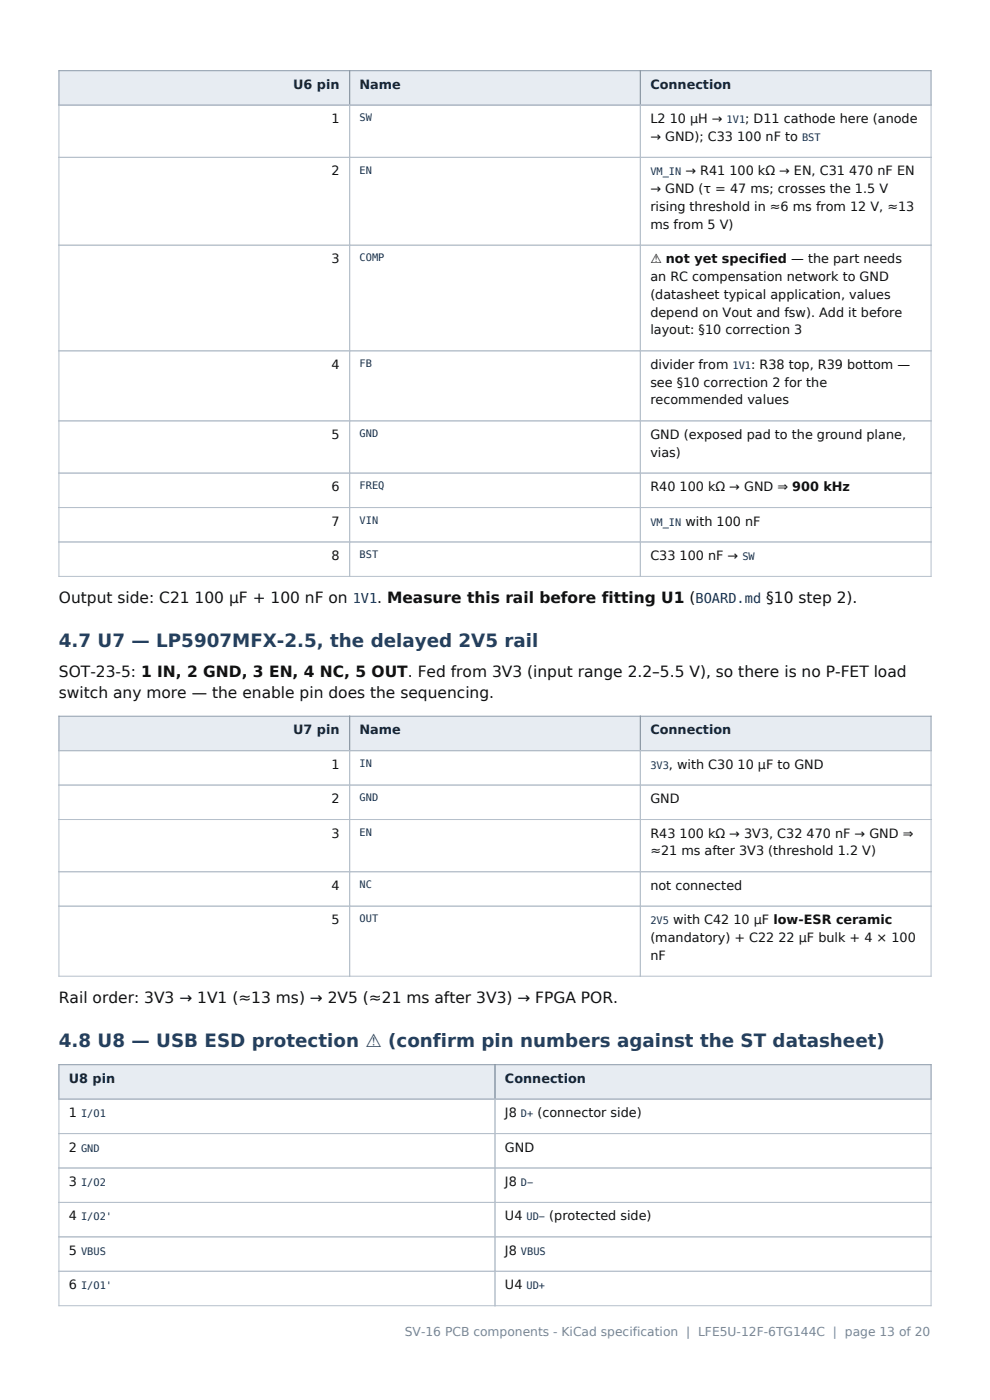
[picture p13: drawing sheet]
<svg xmlns="http://www.w3.org/2000/svg" width="210mm" height="297mm" viewBox="0 0 210 297" stroke-linecap="round" stroke-linejoin="round" font-family="sans-serif">
<defs><g id="words">
<g font-size="3.9" fill="#24405f">
<text x="12.5" y="137.2">4.7 U7 — LP5907MFX-2.5, the delayed 2V5 rail</text>
<text x="12.5" y="222">4.8 U8 — USB ESD protection ⚠ (confirm pin numbers against the ST datasheet)</text>
</g>
<g font-size="3.3" fill="#111">
<text x="12.5" y="127.9">Output side: C21 100 µF + 100 nF on</text>
<text x="12.5" y="143.5">SOT-23-5: 1 IN, 2 GND, 3 EN, 4 NC, 5 OUT. Fed from 3V3 (input range 2.2–5.5 V), so there is no P-FET load</text>
<text x="12.5" y="148.1">switch any more — the enable pin does the sequencing.</text>
<text x="12.5" y="212.8">Rail order: 3V3 → 1V1 (≈13 ms) → 2V5 (≈21 ms after 3V3) → FPGA POR.</text>
</g>
<text font-size="2.9" fill="#14314f" x="74.8" y="127.9">1V1. Measure this rail before fitting U1 (BOARD.md §10 step 2).</text>
<g font-size="2.7" fill="#10243c">
<text x="62.2" y="18.8">U6 pin</text>
<text x="76.3" y="18.8">Name</text>
<text x="137.9" y="18.8">Connection</text>
<text x="62.2" y="155.8">U7 pin</text>
<text x="76.3" y="155.8">Name</text>
<text x="137.9" y="155.8">Connection</text>
<text x="14.6" y="229.7">U8 pin</text>
<text x="107.1" y="229.7">Connection</text>
</g>
<g font-size="2.7" fill="#111">
<text x="70.3" y="26.1">1</text>
<text x="137.9" y="26.1">L2 10 µH →</text>
<text x="137.9" y="29.9">→ GND); C33 100 nF to</text>
<text x="158.1" y="26.1">; D11 cathode here (anode</text>
<text x="70.3" y="37.2">2</text>
<text x="137.9" y="41">→ GND (τ = 47 ms; crosses the 1.5 V</text>
<text x="145.4" y="37.2">→ R41 100 kΩ → EN, C31 470 nF EN</text>
<text x="137.9" y="44.8">rising threshold in ≈6 ms from 12 V, ≈13</text>
<text x="137.9" y="48.5">ms from 5 V)</text>
<text x="70.3" y="55.8">3</text>
<text x="137.9" y="55.8">⚠ not yet specified — the part needs</text>
<text x="137.9" y="59.6">an RC compensation network to GND</text>
<text x="137.9" y="63.4">(datasheet typical application, values</text>
<text x="137.9" y="67.2">depend on Vout and fsw). Add it before</text>
<text x="137.9" y="71">layout: §10 correction 3</text>
<text x="70.3" y="78.3">4</text>
<text x="137.9" y="78.3">divider from</text>
<text x="137.9" y="82">see §10 correction 2 for the</text>
<text x="159.3" y="78.3">: R38 top, R39 bottom —</text>
<text x="137.9" y="85.8">recommended values</text>
<text x="70.3" y="93.1">5</text>
<text x="137.9" y="93.1">GND (exposed pad to the ground plane,</text>
<text x="137.9" y="96.9">vias)</text>
<text x="70.3" y="104.2">6</text>
<text x="137.9" y="104.2">R40 100 kΩ → GND ⇒ 900 kHz</text>
<text x="70.3" y="111.5">7</text>
<text x="145.4" y="111.5">with 100 nF</text>
<text x="70.3" y="118.8">8</text>
<text x="137.9" y="118.8">C33 100 nF →</text>
<text x="70.3" y="163.1">1</text>
<text x="141.9" y="163.1">, with C30 10 µF to GND</text>
<text x="70.3" y="170.4">2</text>
<text x="137.9" y="170.4">GND</text>
<text x="70.3" y="177.7">3</text>
<text x="137.9" y="177.7">R43 100 kΩ → 3V3, C32 470 nF → GND ⇒</text>
<text x="137.9" y="181.5">≈21 ms after 3V3 (threshold 1.2 V)</text>
<text x="70.3" y="188.8">4</text>
<text x="137.9" y="188.8">not connected</text>
<text x="70.3" y="196.1">5</text>
<text x="142.8" y="196.1">with C42 10 µF low-ESR ceramic</text>
<text x="137.9" y="199.8">(mandatory) + C22 22 µF bulk + 4 × 100</text>
<text x="137.9" y="203.6">nF</text>
<text x="14.6" y="237">1</text>
<text x="107.1" y="237">J8</text>
<text x="114" y="237">(connector side)</text>
<text x="14.6" y="244.3">2</text>
<text x="107.1" y="244.3">GND</text>
<text x="14.6" y="251.6">3</text>
<text x="107.1" y="251.6">J8</text>
<text x="14.6" y="258.9">4</text>
<text x="107.1" y="258.9">U4</text>
<text x="116.5" y="258.9">(protected side)</text>
<text x="14.6" y="266.2">5</text>
<text x="107.1" y="266.2">J8</text>
<text x="14.6" y="273.5">6</text>
<text x="107.1" y="273.5">U4</text>
</g>
<text font-size="2.6" fill="#7a8794" x="85.9" y="283.5">SV-16 PCB components - KiCad specification | LFE5U-12F-6TG144C | page 13 of 20</text>
<g font-size="2.2" fill="#14314f">
<text x="76.3" y="25.7">SW</text>
<text x="154.1" y="26.1">1V1</text>
<text x="170.1" y="29.9">BST</text>
<text x="76.3" y="36.8">EN</text>
<text x="137.9" y="37.2">VM_IN</text>
<text x="76.3" y="55.4">COMP</text>
<text x="76.3" y="77.9">FB</text>
<text x="155.4" y="78.3">1V1</text>
<text x="76.3" y="92.7">GND</text>
<text x="76.3" y="103.8">FREQ</text>
<text x="76.3" y="111.1">VIN</text>
<text x="137.9" y="111.5">VM_IN</text>
<text x="76.3" y="118.4">BST</text>
<text x="157.5" y="118.8">SW</text>
<text x="76.3" y="162.7">IN</text>
<text x="137.9" y="163.1">3V3</text>
<text x="76.3" y="170">GND</text>
<text x="76.3" y="177.3">EN</text>
<text x="76.3" y="188.4">NC</text>
<text x="76.3" y="195.7">OUT</text>
<text x="137.9" y="196.1">2V5</text>
<text x="17.2" y="237">I/O1</text>
<text x="110.5" y="237">D+</text>
<text x="17.2" y="244.3">GND</text>
<text x="17.2" y="251.6">I/O2</text>
<text x="110.5" y="251.6">D−</text>
<text x="17.2" y="258.9">I/O2'</text>
<text x="111.7" y="258.9">UD−</text>
<text x="17.2" y="266.2">VBUS</text>
<text x="110.5" y="266.2">VBUS</text>
<text x="17.2" y="273.5">I/O1'</text>
<text x="111.7" y="273.5">UD+</text>
</g>
</g></defs>
<g fill="#e7ecf2">
<path d="M12.5 15h61.7v7.3h-61.7z" fill-rule="evenodd"/>
<path d="M74.2 15h61.6v7.3h-61.6z" fill-rule="evenodd"/>
<path d="M135.8 15h61.7v7.3h-61.7z" fill-rule="evenodd"/>
<path d="M13.6 15.9h59.5v5.5h-59.5z" fill-rule="evenodd"/>
<path d="M62.2 16.5h9.9v3.1h-9.9z" fill-rule="evenodd"/>
<path d="M75.2 15.9h59.6v5.5h-59.6z" fill-rule="evenodd"/>
<path d="M76.3 16.5h8.8v3.1h-8.8z" fill-rule="evenodd"/>
<path d="M136.9 15.9h59.5v5.5h-59.5z" fill-rule="evenodd"/>
<path d="M137.9 16.5h17.3v3.1h-17.3z" fill-rule="evenodd"/>
</g>
<path d="M12.5 15h185v7.3h-185zM74.2 15v7.3M135.8 15v7.3" fill="none" stroke="#8f9cab" stroke-width=".21"/>
<path d="M12.5 22.3h185v100h-185zM12.5 33.4h185M74.2 22.3v100M135.8 22.3v100M12.5 52h185M12.5 74.4h185M12.5 89.3h185M12.5 100.4h185M12.5 107.7h185M12.5 115h185" fill="none" stroke="#b6c0cb" stroke-width=".21"/>
<g fill="#e7ecf2">
<path d="M12.5 151.9h61.7v7.3h-61.7z" fill-rule="evenodd"/>
<path d="M74.2 151.9h61.6v7.3h-61.6z" fill-rule="evenodd"/>
<path d="M135.8 151.9h61.7v7.3h-61.7z" fill-rule="evenodd"/>
<path d="M13.6 152.8h59.5v5.6h-59.5z" fill-rule="evenodd"/>
<path d="M62.2 153.5h9.9v3h-9.9z" fill-rule="evenodd"/>
<path d="M75.2 152.8h59.6v5.6h-59.6z" fill-rule="evenodd"/>
<path d="M76.3 153.5h8.8v3h-8.8z" fill-rule="evenodd"/>
<path d="M136.9 152.8h59.5v5.6h-59.5z" fill-rule="evenodd"/>
<path d="M137.9 153.5h17.3v3h-17.3z" fill-rule="evenodd"/>
</g>
<path d="M12.5 151.9h185v7.3h-185zM74.2 151.9v7.3M135.8 151.9v7.3" fill="none" stroke="#8f9cab" stroke-width=".21"/>
<path d="M12.5 159.2h185v47.9h-185zM74.2 159.2v47.9M135.8 159.2v47.9M12.5 166.5h185M12.5 173.9h185M12.5 184.9h185M12.5 192.2h185" fill="none" stroke="#b6c0cb" stroke-width=".21"/>
<g fill="#e7ecf2">
<path d="M12.5 225.9h92.5v7.3h-92.5z" fill-rule="evenodd"/>
<path d="M105 225.9h92.5v7.3h-92.5z" fill-rule="evenodd"/>
<path d="M13.6 226.8h90.3v5.5h-90.3z" fill-rule="evenodd"/>
<path d="M14.6 227.4h9.9v3.1h-9.9z" fill-rule="evenodd"/>
<path d="M106.1 226.8h90.3v5.5h-90.3z" fill-rule="evenodd"/>
<path d="M107.1 227.4h17.2v3.1h-17.2z" fill-rule="evenodd"/>
</g>
<path d="M12.5 225.9h185v7.3h-185zM105 225.9v7.3" fill="none" stroke="#8f9cab" stroke-width=".21"/>
<path d="M12.5 233.2h185v43.8h-185zM105 233.2v43.8M12.5 240.5h185M12.5 247.8h185M12.5 255.1h185M12.5 262.4h185M12.5 269.7h185" fill="none" stroke="#b6c0cb" stroke-width=".21"/>
<use href="#words"/>
</svg>
